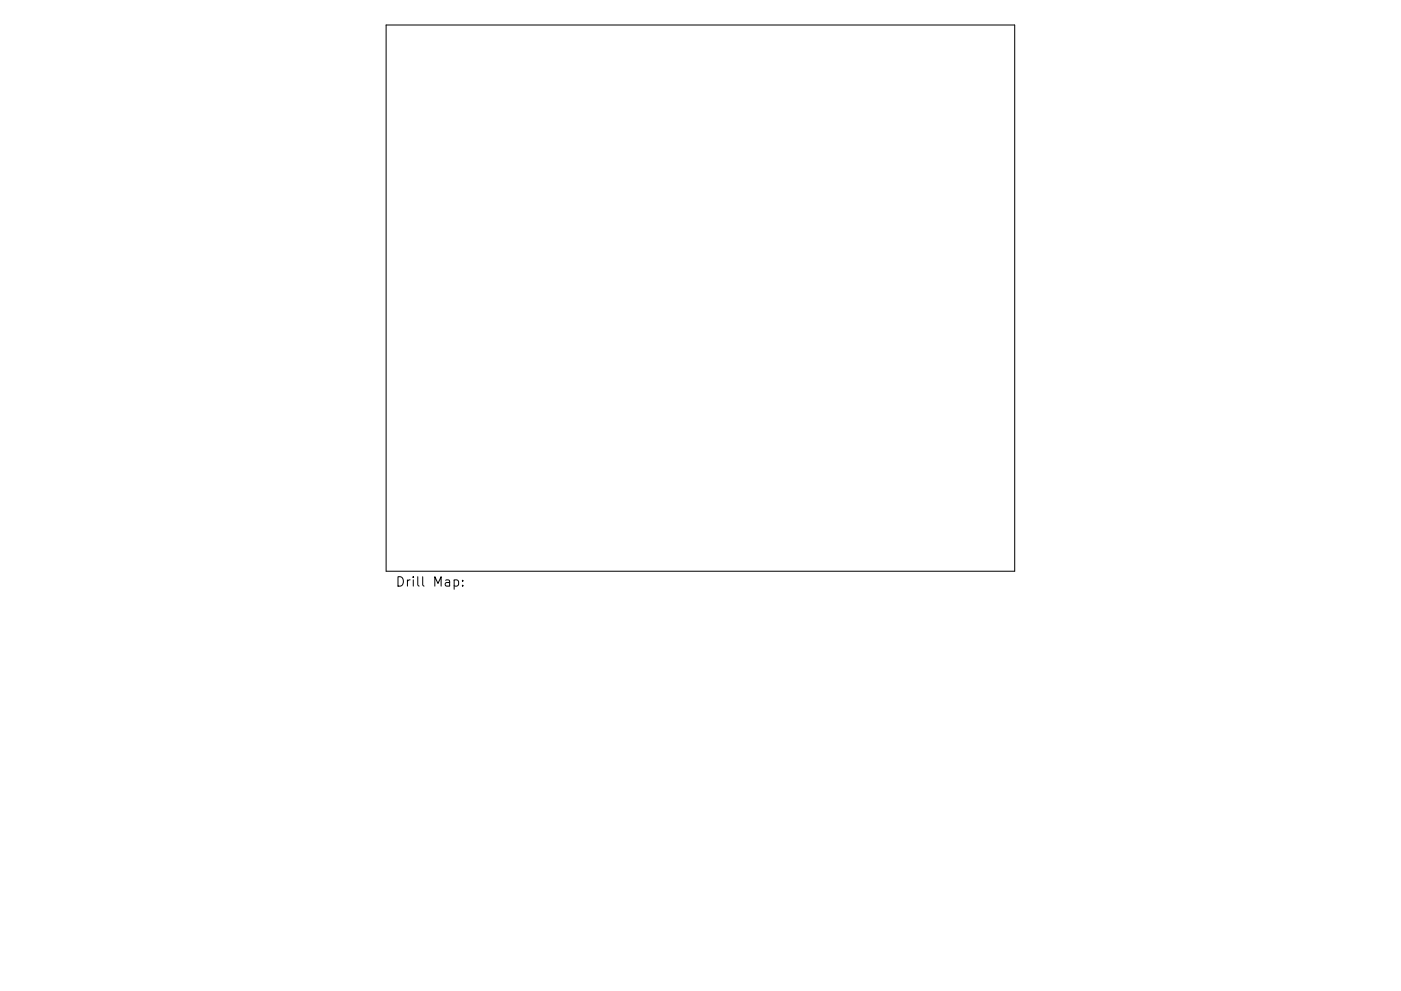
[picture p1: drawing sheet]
<svg xmlns="http://www.w3.org/2000/svg" width="297mm" height="210mm" viewBox="0 0 297 210" stroke-linecap="round" stroke-linejoin="round" font-family="sans-serif">
<defs><g id="words">
<text font-size="2.8" x="83.8" y="124.5">Drill Map:</text>
</g></defs>
<path d="M81.9 5.3h133.2v115.9h-133.2zM96.3 123.1l.6-.1 .3 .4v.6l-.1 .3h-.8M98.1 124.2v.2M98.1 123.1v.2" fill="none" stroke="#000" stroke-width=".21"/>
<use href="#words"/>
</svg>
